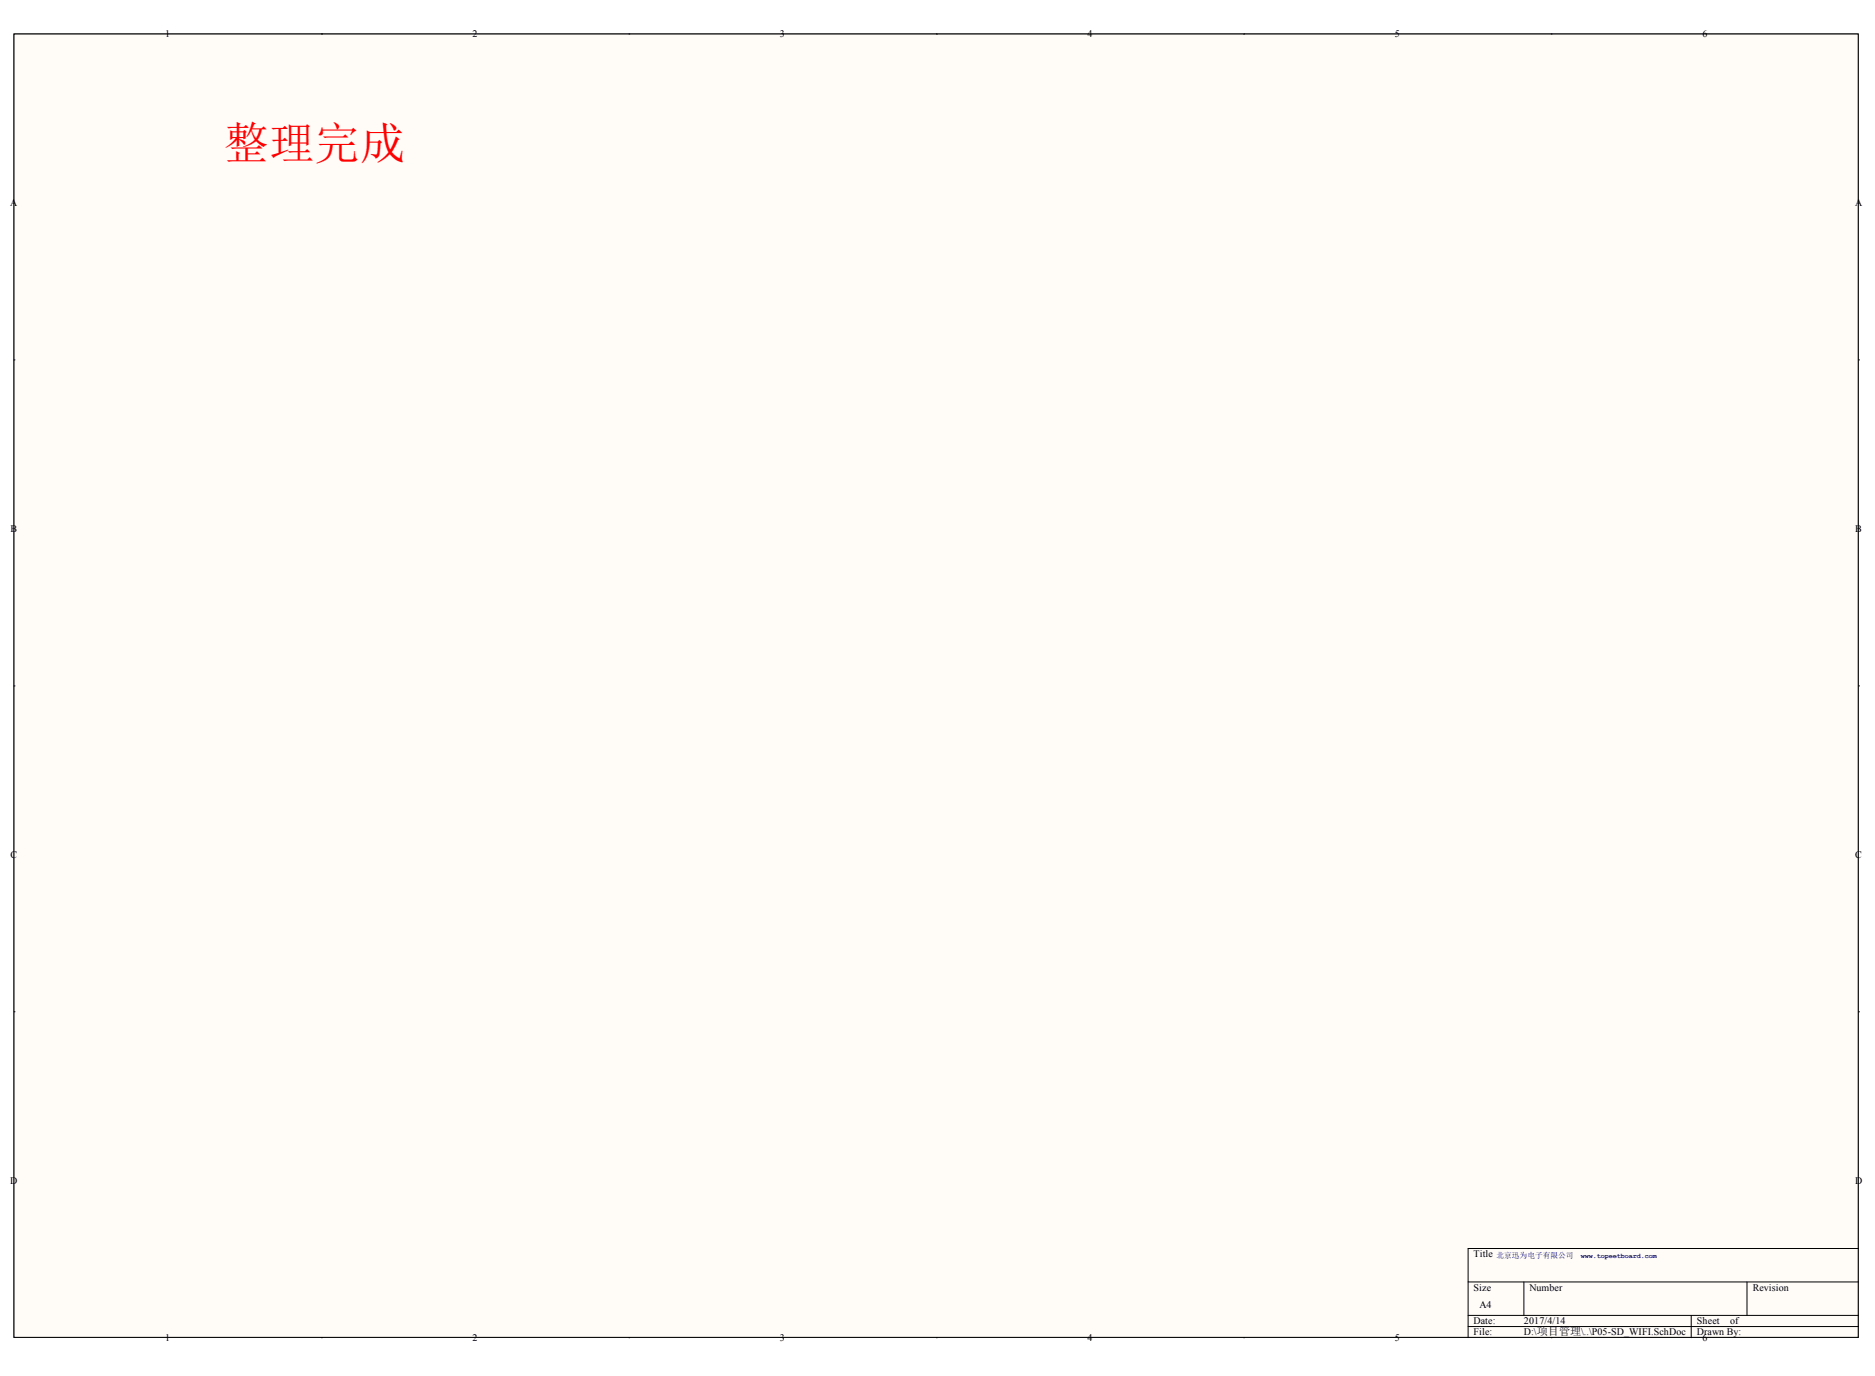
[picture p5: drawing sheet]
<svg xmlns="http://www.w3.org/2000/svg" width="277mm" height="203mm" viewBox="0 0 277 203" stroke-linecap="round" stroke-linejoin="round" font-family="sans-serif">
<defs><g id="words">
<text font-size="6.7" fill="#f00" x="33.1" y="23.5">整理完成</text>
<g font-size="1.5">
<text x="24.4" y="5.5">1</text>
<text x="69.8" y="5.5">2</text>
<text x="115.2" y="5.5">3</text>
<text x="160.6" y="5.5">4</text>
<text x="206" y="5.5">5</text>
<text x="251.4" y="5.5">6</text>
<text x="1.5" y="30.4">A</text>
<text x="274" y="30.4">A</text>
<text x="1.6" y="78.5">B</text>
<text x="274" y="78.5">B</text>
<text x="1.6" y="126.7">C</text>
<text x="274" y="126.7">C</text>
<text x="1.5" y="174.8">D</text>
<text x="274" y="174.8">D</text>
<text x="217.6" y="185.7">Title</text>
<text x="217.6" y="190.6">Size</text>
<text x="225.9" y="190.6">Number</text>
<text x="258.9" y="190.6">Revision</text>
<text x="217.6" y="195.6">Date:</text>
<text x="217.6" y="197.2">File:</text>
<text x="218.5" y="193.1">A4</text>
<text x="225.1" y="195.6">2017/4/14</text>
<text x="225.1" y="197.2">D:\项目管理\..\P05-SD_WIFI.SchDoc</text>
<text x="250.6" y="195.6">Sheet</text>
<text x="250.6" y="197.2">Drawn By:</text>
<text x="255.5" y="195.6">of</text>
<text x="24.4" y="198.1">1</text>
<text x="69.8" y="198.1">2</text>
<text x="115.2" y="198.1">3</text>
<text x="160.6" y="198.1">4</text>
<text x="206" y="198.1">5</text>
<text x="251.4" y="198.1">6</text>
</g>
<text font-size="1.1" fill="#000080" x="221" y="185.7">北京迅为电子有限公司</text>
<text font-size="1" fill="#000080" x="233.5" y="185.7">www.topeetboard.com</text>
</g></defs>
<path d="M2.1 5h272.4v192.5h-272.4z" fill="#fffcf8" stroke="#000" stroke-width=".15"/>
<g fill="none" stroke="#000" stroke-width=".15">
<path d="M47.5 5h.1M92.9 5h.1M138.3 5h.1M183.7 5h.1M229.1 5h.1M2.1 53.1h.1M274.5 53.1h.1M2.1 101.3h.1M274.5 101.3h.1M2.1 149.4h.1M274.5 149.4h.1M47.5 197.5h.1"/>
<path d="M92.9 197.5h.1M138.3 197.5h.1M183.7 197.5h.1M216.8 189.3h57.7M216.8 194.3h57.7M216.8 195.9h57.7M225.1 189.3v5M229.1 197.5h.1M249.8 194.3v3.2M258 189.3v5M274.5 184.4h-57.7v13.1"/>
</g>
<use href="#words"/>
</svg>
